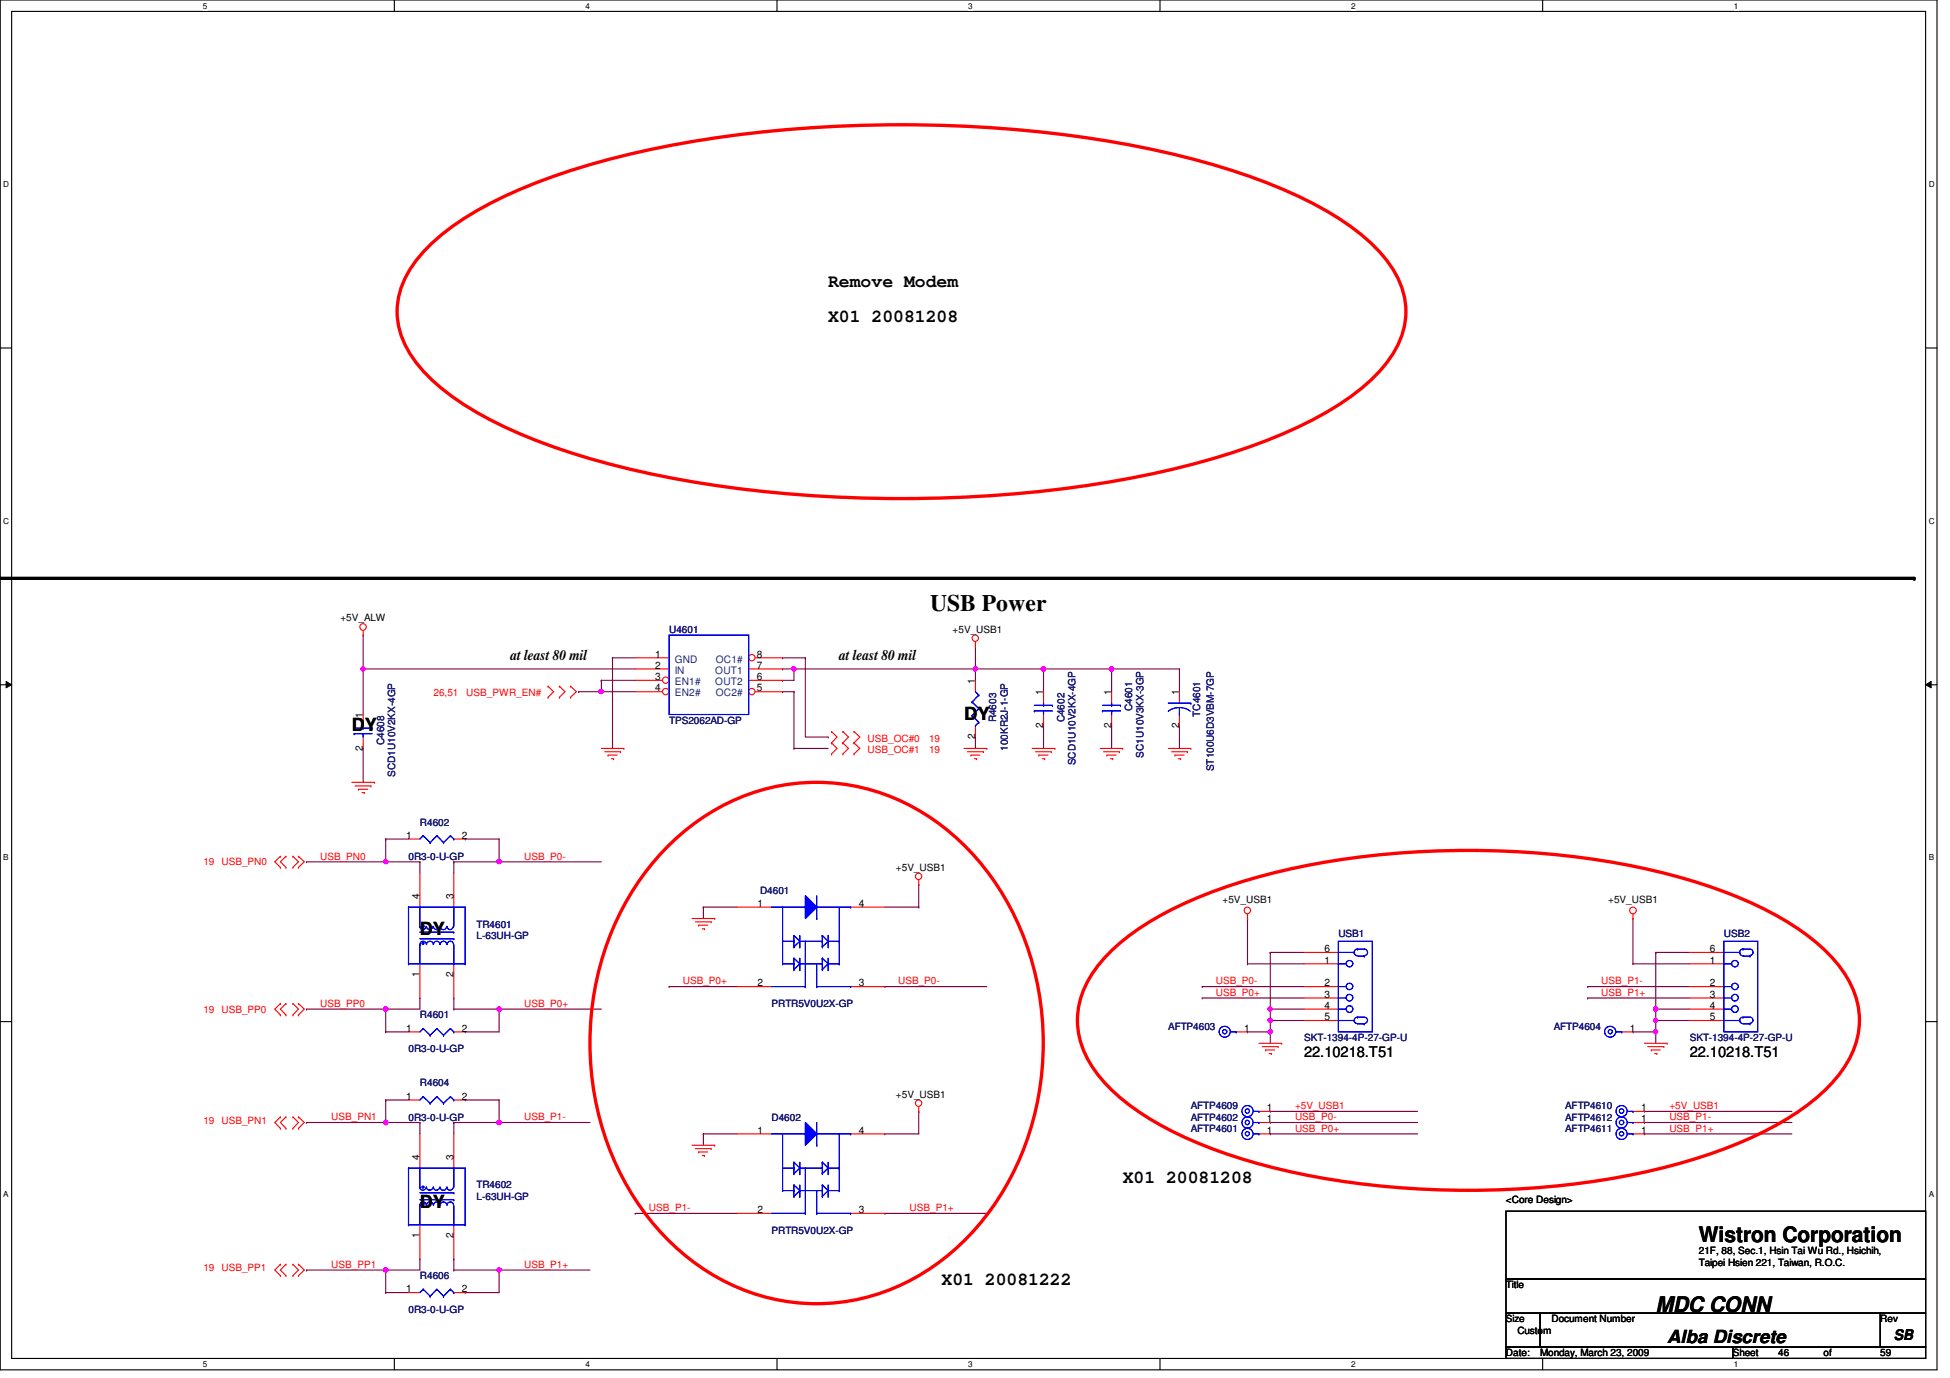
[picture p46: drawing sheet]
<svg xmlns="http://www.w3.org/2000/svg" width="297mm" height="210mm" viewBox="0 0 297 210" stroke-linecap="round" stroke-linejoin="round" font-family="sans-serif">
<defs><g id="words">
<text font-size="3.6" x="141.7" y="93.1">USB Power</text>
<g font-size="3.3">
<text x="258.8" y="189.2">Wistron Corporation</text>
<text x="252.2" y="199.9">MDC CONN</text>
</g>
<g font-size="2.8">
<text x="126.1" y="43.8">Remove Modem</text>
<text x="126.1" y="49">X01 20081208</text>
<text x="53.6" y="111.4">DY</text>
<text x="146.9" y="109.7">DY</text>
<text x="64" y="142.5">DY</text>
<text x="64" y="183.9">DY</text>
<text x="171" y="180.3">X01 20081208</text>
<text x="143.4" y="195.8">X01 20081222</text>
<text x="254" y="204.6">Alba Discrete</text>
</g>
<g font-size="2.2">
<text x="77.8" y="100.5">at least 80 mil</text>
<text x="127.8" y="100.5">at least 80 mil</text>
<text x="198.7" y="161">22.10218.T51</text>
<text x="257.4" y="161">22.10218.T51</text>
<text x="288.5" y="204.1">SB</text>
</g>
<g font-size="1.6">
<text x="99.8" y="101.9">2</text>
<text x="99.8" y="100.2">1</text>
<text x="115.3" y="101.9">7</text>
<text x="115.3" y="100.2">8</text>
<text x="99.8" y="103.6">3</text>
<text x="99.8" y="105.3">4</text>
<text x="115.3" y="105.3">5</text>
<text x="115.3" y="103.6">6</text>
<text x="148.5" y="104.1" transform="rotate(-90 148.5 104.1)">1</text>
<text x="158.9" y="105.9" transform="rotate(-90 158.9 105.9)">1</text>
<text x="169.3" y="105.9" transform="rotate(-90 169.3 105.9)">1</text>
<text x="179.6" y="105.9" transform="rotate(-90 179.6 105.9)">1</text>
<text x="55.3" y="109.3" transform="rotate(-90 55.3 109.3)">1</text>
<text x="148.5" y="112.6" transform="rotate(-90 148.5 112.6)">2</text>
<text x="158.9" y="110.9" transform="rotate(-90 158.9 110.9)">2</text>
<text x="169.3" y="110.9" transform="rotate(-90 169.3 110.9)">2</text>
<text x="179.6" y="110.9" transform="rotate(-90 179.6 110.9)">2</text>
<text x="55.3" y="114.3" transform="rotate(-90 55.3 114.3)">2</text>
<text x="61.8" y="127.8">1</text>
<text x="70.4" y="127.8">2</text>
<text x="63.9" y="136.9" transform="rotate(-90 63.9 136.9)">4</text>
<text x="69.1" y="136.9" transform="rotate(-90 69.1 136.9)">3</text>
<text x="115.4" y="138.1">1</text>
<text x="130.8" y="138.1">4</text>
<text x="63.9" y="148.9" transform="rotate(-90 63.9 148.9)">1</text>
<text x="69.1" y="148.9" transform="rotate(-90 69.1 148.9)">2</text>
<text x="201.8" y="146.8">1</text>
<text x="201.8" y="145">6</text>
<text x="260.5" y="146.8">1</text>
<text x="260.5" y="145">6</text>
<text x="115.4" y="150.2">2</text>
<text x="130.8" y="150.2">3</text>
<text x="201.8" y="155.4">5</text>
<text x="201.8" y="150.2">2</text>
<text x="201.8" y="152">3</text>
<text x="201.8" y="153.7">4</text>
<text x="260.5" y="155.4">5</text>
<text x="260.5" y="150.2">2</text>
<text x="260.5" y="152">3</text>
<text x="260.5" y="153.7">4</text>
<text x="61.8" y="157.1">1</text>
<text x="70.4" y="157.1">2</text>
<text x="189.5" y="157.1">1</text>
<text x="248.3" y="157.1">1</text>
<text x="61.8" y="167.5">1</text>
<text x="70.4" y="167.5">2</text>
<text x="115.4" y="172.7">1</text>
<text x="130.8" y="172.7">4</text>
<text x="193" y="172.7">1</text>
<text x="193" y="170.9">1</text>
<text x="193" y="169.2">1</text>
<text x="250" y="169.2">1</text>
<text x="250" y="172.7">1</text>
<text x="250" y="170.9">1</text>
<text x="63.9" y="176.7" transform="rotate(-90 63.9 176.7)">4</text>
<text x="69.1" y="176.7" transform="rotate(-90 69.1 176.7)">3</text>
<text x="115.4" y="184.8">2</text>
<text x="130.8" y="184.8">3</text>
<text x="63.9" y="188.6" transform="rotate(-90 63.9 188.6)">1</text>
<text x="69.1" y="188.6" transform="rotate(-90 69.1 188.6)">2</text>
<text x="61.8" y="196.8">1</text>
<text x="70.4" y="196.8">2</text>
</g>
<g font-size="1.6" fill="#004080">
<text x="102.8" y="100.9">GND</text>
<text x="109" y="100.9">OC1#</text>
<text x="102.8" y="104.4">EN1#</text>
<text x="102.8" y="102.6">IN</text>
<text x="102.8" y="106.1">EN2#</text>
<text x="109" y="104.4">OUT2</text>
<text x="109" y="102.6">OUT1</text>
<text x="109" y="106.1">OC2#</text>
</g>
<g font-size="1.5">
<text x="51.9" y="94.7">+5V_ALW</text>
<text x="145.1" y="96.4">+5V_USB1</text>
<text x="136.5" y="132.7">+5V_USB1</text>
<text x="186.2" y="137.5">+5V_USB1</text>
<text x="245" y="137.5">+5V_USB1</text>
<text x="136.5" y="167.2">+5V_USB1</text>
<text x="229.4" y="183.3">&lt;Core Design&gt;</text>
<text x="258.8" y="191.1">21F, 88, Sec.1, Hsin Tai Wu Rd., Hsichih,</text>
<text x="229.4" y="196.2">Title</text>
<text x="258.8" y="192.8">Taipei Hsien 221, Taiwan, R.O.C.</text>
<text x="229.4" y="201.4">Size</text>
<text x="231.1" y="203.2">Custom</text>
<text x="236.3" y="201.4">Document Number</text>
<text x="286.4" y="201.4">Rev</text>
<text x="229.4" y="206.6">Date:</text>
<text x="234.6" y="206.6">Monday, March 23, 2009</text>
<text x="263.9" y="206.6">Sheet</text>
<text x="270.9" y="206.6">46</text>
<text x="277.8" y="206.6">of</text>
<text x="286.4" y="206.6">59</text>
</g>
<g font-size="1.5" fill="#000080">
<text x="101.9" y="96.4">U4601</text>
<text x="58.5" y="113.5" transform="rotate(-90 58.5 113.5)">C4608</text>
<text x="101.9" y="110.2">TPS2062AD-GP</text>
<text x="151.8" y="110" transform="rotate(-90 151.8 110)">R4603</text>
<text x="162.1" y="110" transform="rotate(-90 162.1 110)">C4602</text>
<text x="172.5" y="108.3" transform="rotate(-90 172.5 108.3)">C4601</text>
<text x="182.8" y="109.2" transform="rotate(-90 182.8 109.2)">TC4601</text>
<text x="60.2" y="118.3" transform="rotate(-90 60.2 118.3)">SCD1U10V2KX-4GP</text>
<text x="153.5" y="114.3" transform="rotate(-90 153.5 114.3)">100KR2J-1-GP</text>
<text x="163.8" y="116.6" transform="rotate(-90 163.8 116.6)">SCD1U10V2KX-4GP</text>
<text x="174.2" y="115.4" transform="rotate(-90 174.2 115.4)">SC1U10V3KX-3GP</text>
<text x="184.9" y="117.5" transform="rotate(-90 184.9 117.5)">ST100U6D3VBM-7GP</text>
<text x="64" y="125.8">R4602</text>
<text x="62.2" y="130.9">0R3-0-U-GP</text>
<text x="115.8" y="136.1">D4601</text>
<text x="72.6" y="141.3">TR4601</text>
<text x="72.6" y="143">L-63UH-GP</text>
<text x="203.9" y="142.7">USB1</text>
<text x="262.6" y="142.7">USB2</text>
<text x="64" y="155.1">R4601</text>
<text x="117.5" y="153.4">PRTR5V0U2X-GP</text>
<text x="62.2" y="160.3">0R3-0-U-GP</text>
<text x="178" y="156.8">AFTP4603</text>
<text x="198.7" y="158.6">SKT-1394-4P-27-GP-U</text>
<text x="236.7" y="156.8">AFTP4604</text>
<text x="257.4" y="158.6">SKT-1394-4P-27-GP-U</text>
<text x="64" y="165.5">R4604</text>
<text x="62.2" y="170.7">0R3-0-U-GP</text>
<text x="117.5" y="170.7">D4602</text>
<text x="181.4" y="172.4">AFTP4601</text>
<text x="181.4" y="170.7">AFTP4602</text>
<text x="181.4" y="169">AFTP4609</text>
<text x="238.4" y="169">AFTP4610</text>
<text x="238.4" y="172.4">AFTP4611</text>
<text x="238.4" y="170.7">AFTP4612</text>
<text x="72.6" y="181">TR4602</text>
<text x="72.6" y="182.8">L-63UH-GP</text>
<text x="117.5" y="188">PRTR5V0U2X-GP</text>
<text x="64" y="194.9">R4606</text>
<text x="62.2" y="200">0R3-0-U-GP</text>
</g>
<g font-size="1.5" fill="#f00">
<text x="66" y="106.1">26,51</text>
<text x="71" y="106.1">USB_PWR_EN#</text>
<text x="132.2" y="113">USB_OC#0</text>
<text x="141.5" y="113">19</text>
<text x="132.2" y="114.7">USB_OC#1</text>
<text x="141.5" y="114.7">19</text>
<text x="31" y="131.8">19 USB_PN0</text>
<text x="48.8" y="130.9">USB_PN0</text>
<text x="79.8" y="130.9">USB_P0-</text>
<text x="104" y="149.9">USB_P0+</text>
<text x="136.8" y="149.9">USB_P0-</text>
<text x="185.2" y="149.9">USB_P0-</text>
<text x="243.9" y="149.9">USB_P1-</text>
<text x="31" y="154.3">19 USB_PP0</text>
<text x="48.8" y="153.4">USB_PP0</text>
<text x="79.8" y="153.4">USB_P0+</text>
<text x="185.2" y="151.7">USB_P0+</text>
<text x="243.9" y="151.7">USB_P1+</text>
<text x="31" y="171.2">19 USB_PN1</text>
<text x="50.5" y="170.6">USB_PN1</text>
<text x="79.8" y="170.6">USB_P1-</text>
<text x="197.3" y="169">+5V_USB1</text>
<text x="197.3" y="170.6">USB_P0-</text>
<text x="197.3" y="172.4">USB_P0+</text>
<text x="254.3" y="170.6">USB_P1-</text>
<text x="254.3" y="172.4">USB_P1+</text>
<text x="254.3" y="169">+5V_USB1</text>
<text x="98.8" y="184.5">USB_P1-</text>
<text x="138.6" y="184.5">USB_P1+</text>
<text x="31" y="193.6">19 USB_PP1</text>
<text x="50.5" y="193.1">USB_PP1</text>
<text x="79.8" y="193.1">USB_P1+</text>
</g>
<g font-size="1.3">
<text x="30.9" y="1.4">5</text>
<text x="89.2" y="1.4">4</text>
<text x="147.5" y="1.4">3</text>
<text x="205.8" y="1.4">2</text>
<text x="264.1" y="1.4">1</text>
<text x=".5" y="28.5">D</text>
<text x="293.8" y="28.5">D</text>
<text x=".5" y="79.8">C</text>
<text x="293.8" y="79.8">C</text>
<text x=".5" y="131.1">B</text>
<text x="293.8" y="131.1">B</text>
<text x=".5" y="182.4">A</text>
<text x="293.8" y="182.4">A</text>
<text x="30.9" y="208.3">5</text>
<text x="89.2" y="208.3">4</text>
<text x="147.5" y="208.3">3</text>
<text x="205.8" y="208.3">2</text>
<text x="264.1" y="208.3">1</text>
</g>
</g></defs>
<path d="M0 0h295.1v208.7h-295.1zM1.8 1.7h291.5v205.2h-291.5z" fill="none" stroke="#000" stroke-width=".17"/>
<g fill="#fff">
<path d="M30.9 .2h.7v1.4h-.7z"/>
<path d="M30.9 207.1h.7v1.4h-.7z"/>
</g>
<path d="M60.1 0v1.7M60.1 206.9v1.8" fill="none" stroke="#000" stroke-width=".17"/>
<g fill="#fff">
<path d="M89.2 .2h.7v1.4h-.7z"/>
<path d="M89.2 207.1h.7v1.4h-.7z"/>
</g>
<path d="M118.4 0v1.7M118.4 206.9v1.8" fill="none" stroke="#000" stroke-width=".17"/>
<g fill="#fff">
<path d="M147.5 .2h.7v1.4h-.7z"/>
<path d="M147.5 207.1h.7v1.4h-.7z"/>
</g>
<path d="M176.7 0v1.7M176.7 206.9v1.8" fill="none" stroke="#000" stroke-width=".17"/>
<g fill="#fff">
<path d="M205.8 .2h.7v1.4h-.7z"/>
<path d="M205.8 207.1h.7v1.4h-.7z"/>
</g>
<path d="M235 0v1.7M235 206.9v1.8" fill="none" stroke="#000" stroke-width=".17"/>
<g fill="#fff">
<path d="M264.1 .2h.7v1.4h-.7z"/>
<path d="M264.1 207.1h.7v1.4h-.7z"/>
<path d="M.5 27.3h.9v1.4h-.9z"/>
<path d="M293.8 27.3h.9v1.4h-.9z"/>
<path d="M.5 78.6h.9v1.4h-.9z"/>
<path d="M293.8 78.6h.9v1.4h-.9z"/>
</g>
<path d="M0 53h1.8M293.3 53h1.8" fill="none" stroke="#000" stroke-width=".17"/>
<g fill="#fff">
<path d="M.5 129.9h.8v1.4h-.8z"/>
<path d="M293.8 129.9h.8v1.4h-.8z"/>
</g>
<path d="M0 104.3h1.8M293.3 104.3h1.8" fill="none" stroke="#000" stroke-width=".17"/>
<path d="M.9 103.8l.9 .5-.9 .5zM293.3 104.3l.9-.5v1z" fill="#000"/>
<path d="M.9 103.8l.9 .5-.9 .5zM293.3 104.3l.9-.5v1z" fill="none" stroke="#000" stroke-width=".15"/>
<g fill="#fff">
<path d="M.5 181.2h.8v1.4h-.8z"/>
<path d="M293.8 181.2h.8v1.4h-.8z"/>
</g>
<path d="M0 155.6h1.8M293.3 155.6h1.8" fill="none" stroke="#000" stroke-width=".17"/>
<g fill="none" stroke="#800040" stroke-width=".17">
<path d="M120.9 105.4h.1M120.9 114h.1M120.9 105.4v8.6M120.9 114h5.2M70.9 127.8h.1M70.9 127.8h5.1M76 127.8h.1M76 131.3h.1M76 127.8v3.5M76 131.3h15.6M46.7 153.7h.1M46.7 153.7h12.1"/>
<path d="M58.8 157.2h.1M58.8 153.7h.1M58.8 157.2h3.4M58.8 153.7v3.5"/>
</g>
<circle cx="76" cy="131.2" r=".33" fill="#f0f"/>
<circle cx="76" cy="131.2" r=".33" fill="none" stroke="#f0f" stroke-width=".17"/>
<path d="M58.8 153.7h.1M58.8 153.7h5.2" fill="none" stroke="#800040" stroke-width=".17"/>
<circle cx="58.8" cy="153.7" r=".34" fill="#f0f"/>
<circle cx="58.8" cy="153.7" r=".34" fill="none" stroke="#f0f" stroke-width=".17"/>
<path d="M58.8 131.3h.1M58.8 131.3h5.2" fill="none" stroke="#800040" stroke-width=".17"/>
<circle cx="58.8" cy="131.2" r=".33" fill="#f0f"/>
<circle cx="58.8" cy="131.2" r=".33" fill="none" stroke="#f0f" stroke-width=".17"/>
<g fill="none" stroke="#800040" stroke-width=".17">
<path d="M93.3 100.2h.1M93.3 100.2v13.8M119.2 103.6h.1M120.9 101.9h.1M120.9 101.9v1.7h-1.7M46.7 131.3h.1M58.8 127.8h.1M58.8 127.8h3.4M58.8 127.8v3.5h-12.1M69.1 153.7h.1M69.1 153.7h22.5M70.9 157.2h.1"/>
<path d="M76 153.7h.1M76 153.7v3.5h-5.1"/>
</g>
<circle cx="76" cy="153.7" r=".34" fill="#f0f"/>
<circle cx="76" cy="153.7" r=".34" fill="none" stroke="#f0f" stroke-width=".17"/>
<path d="M55.3 96.7h.1M55.3 96.7v5.2M148.6 98.5h.1M148.6 98.5v3.4M55.3 101.9h.1M55.3 101.9h41.5M91.6 105.4h.1M91.6 105.4h5.2M119.2 100.2h.1M119.2 100.2h3.5" fill="none" stroke="#800040" stroke-width=".17"/>
<circle cx="55.3" cy="101.9" r=".33" fill="#f0f"/>
<circle cx="55.3" cy="101.9" r=".33" fill="none" stroke="#f0f" stroke-width=".17"/>
<path d="M148.6 112.3h.1M148.6 112.3v1.7M159 101.9h.1M159 101.9v3.5M69.1 131.3h.1M69.1 131.3h6.9" fill="none" stroke="#800040" stroke-width=".17"/>
<circle cx="158.9" cy="101.9" r=".33" fill="#f0f"/>
<circle cx="158.9" cy="101.9" r=".33" fill="none" stroke="#f0f" stroke-width=".17"/>
<path d="M159 110.5h.1M159 110.5v3.5M169.3 110.5h.1M169.3 101.9h.1M169.3 110.5v3.5M169.3 101.9h10.4M179.7 101.9h.1M179.7 101.9v3.5" fill="none" stroke="#800040" stroke-width=".17"/>
<circle cx="169.3" cy="101.9" r=".34" fill="#f0f"/>
<circle cx="169.3" cy="101.9" r=".34" fill="none" stroke="#f0f" stroke-width=".17"/>
<path d="M148.6 101.9h.1M148.6 101.9h10.4M148.6 101.9v1.7M169.3 101.9h.1M169.3 101.9v3.5M179.7 110.5h.1M179.7 110.5v3.5" fill="none" stroke="#800040" stroke-width=".17"/>
<circle cx="148.5" cy="101.9" r=".33" fill="#f0f"/>
<circle cx="148.5" cy="101.9" r=".33" fill="none" stroke="#f0f" stroke-width=".17"/>
<path d="M159 101.9h.1M159 101.9h10.3" fill="none" stroke="#800040" stroke-width=".17"/>
<circle cx="158.9" cy="101.9" r=".33" fill="#f0f"/>
<circle cx="158.9" cy="101.9" r=".33" fill="none" stroke="#f0f" stroke-width=".17"/>
<path d="M91.6 103.6h.1M91.6 103.6h5.2M91.6 103.6v1.8M122.7 100.2h.1M122.7 100.2v12.1" fill="none" stroke="#800040" stroke-width=".17"/>
<circle cx="91.6" cy="105.3" r=".33" fill="#f0f"/>
<circle cx="91.6" cy="105.3" r=".33" fill="none" stroke="#f0f" stroke-width=".17"/>
<path d="M88.1 105.4h.1M88.1 105.4h3.5M119.2 105.4h.1M119.2 101.9h.1M119.2 105.4h1.7M119.2 101.9h29.4M120.9 101.9h.1" fill="none" stroke="#800040" stroke-width=".17"/>
<circle cx="120.9" cy="101.9" r=".33" fill="#f0f"/>
<circle cx="120.9" cy="101.9" r=".33" fill="none" stroke="#f0f" stroke-width=".17"/>
<g fill="none" stroke="#800040" stroke-width=".17">
<path d="M55.3 101.9h.1M55.3 114h.1M55.3 101.9v6.9M55.3 114v5.2M93.3 100.2h.1M93.3 100.2h3.5M70.9 167.6h.1M70.9 167.6h5.1M76 171h.1M76 171h13.9M193.5 169.3h.1M193.5 171h.1"/>
<path d="M193.5 172.7h.1M193.5 169.3h22.4M193.5 171h22.4M193.5 172.7h22.4M46.7 193.5h.1M46.7 193.5h17.3M58.8 196.9h.1M58.8 193.5h.1M58.8 196.9h3.4M58.8 193.5v3.4"/>
</g>
<circle cx="58.8" cy="193.4" r=".33" fill="#f0f"/>
<circle cx="58.8" cy="193.4" r=".33" fill="none" stroke="#f0f" stroke-width=".17"/>
<path d="M58.8 171h.1M58.8 171h5.2" fill="none" stroke="#800040" stroke-width=".17"/>
<circle cx="58.8" cy="171" r=".34" fill="#f0f"/>
<circle cx="58.8" cy="171" r=".34" fill="none" stroke="#f0f" stroke-width=".17"/>
<path d="M46.7 171h.1M58.8 167.6h.1M58.8 167.6h3.4M58.8 167.6v3.4h-12.1M69.1 193.5h.1M69.1 193.5h20.8M70.9 196.9h.1M76 193.5h.1M76 193.5v3.4h-5.1" fill="none" stroke="#800040" stroke-width=".17"/>
<circle cx="76" cy="193.4" r=".33" fill="#f0f"/>
<circle cx="76" cy="193.4" r=".33" fill="none" stroke="#f0f" stroke-width=".17"/>
<path d="M69.1 171h.1M69.1 171h6.9" fill="none" stroke="#800040" stroke-width=".17"/>
<circle cx="76" cy="171" r=".34" fill="#f0f"/>
<circle cx="76" cy="171" r=".34" fill="none" stroke="#f0f" stroke-width=".17"/>
<g fill="none" stroke="#800040" stroke-width=".17">
<path d="M122.7 112.3h3.4M126.1 112.3h.1M190 139.9h.1M190 139.9v6.9M183.1 150.3h.1M183.1 152h.1M183.1 150.3h15.6M183.1 152h15.6M190 146.8h.1M190 146.8h8.7M193.5 145.1h.1M193.5 155.4h.1"/>
<path d="M193.5 153.7h.1M193.5 145.1h5.2M193.5 145.1v8.6M193.5 155.4h5.2M193.5 153.7h5.2M252.2 153.7h.1M252.2 153.7h5.2M252.2 153.7v1.7M76 167.6h.1M76 167.6v3.4M250.5 171h.1M250.5 172.7h.1"/>
<path d="M250.5 171h22.5M250.5 172.7h22.5"/>
</g>
<circle cx="252.2" cy="153.7" r=".33" fill="#f0f"/>
<circle cx="252.2" cy="153.7" r=".33" fill="none" stroke="#f0f" stroke-width=".17"/>
<path d="M252.2 145.1h.1M252.2 155.4h.1M252.2 157.2h.1M252.2 145.1h5.2M252.2 145.1v8.6M252.2 157.2v1.7M252.2 155.4h5.2" fill="none" stroke="#800040" stroke-width=".17"/>
<circle cx="252.2" cy="157.2" r=".32" fill="#f0f"/>
<circle cx="252.2" cy="157.2" r=".32" fill="none" stroke="#f0f" stroke-width=".17"/>
<path d="M248.7 139.9h.1M248.7 139.9v6.9M190 157.2h.1M190 157.2h3.5M193.5 157.2h.1M193.5 157.2v1.7M241.8 150.3h.1M241.8 152h.1M241.8 150.3h15.6M241.8 152h15.6M248.7 146.8h.1M248.7 146.8h8.7" fill="none" stroke="#800040" stroke-width=".17"/>
<circle cx="193.5" cy="157.2" r=".32" fill="#f0f"/>
<circle cx="193.5" cy="157.2" r=".32" fill="none" stroke="#f0f" stroke-width=".17"/>
<path d="M193.5 155.4h.1M193.5 155.4v1.8M248.7 157.2h.1M248.7 157.2h3.5" fill="none" stroke="#800040" stroke-width=".17"/>
<circle cx="193.5" cy="155.4" r=".32" fill="#f0f"/>
<circle cx="193.5" cy="155.4" r=".32" fill="none" stroke="#f0f" stroke-width=".17"/>
<path d="M193.5 153.7h.1M193.5 153.7v1.7" fill="none" stroke="#800040" stroke-width=".17"/>
<circle cx="193.5" cy="153.7" r=".33" fill="#f0f"/>
<circle cx="193.5" cy="153.7" r=".33" fill="none" stroke="#f0f" stroke-width=".17"/>
<path d="M252.2 155.4h.1M252.2 155.4v1.8" fill="none" stroke="#800040" stroke-width=".17"/>
<circle cx="252.2" cy="155.4" r=".32" fill="#f0f"/>
<circle cx="252.2" cy="155.4" r=".32" fill="none" stroke="#f0f" stroke-width=".17"/>
<g fill="none" stroke="#800040" stroke-width=".17">
<path d="M64 131.3h.1M64 131.3v1.7M69.1 131.3h.1M69.1 131.3v1.7M107.1 138.2h.1M107.1 138.2v1.7M107.1 138.2h5.2M134.8 138.2h5.2M140 134.7h.1M140 138.2h.1M140 134.7v3.5M64 152h.1"/>
<path d="M64 152v1.7M69.1 152h.1M69.1 152v1.7M101.9 150.3h.1M101.9 150.3h10.4M134.8 150.3h.1M134.8 150.3h15.5M64 171h.1M64 171v1.7M69.1 171h.1M69.1 171v1.7M107.1 172.7h.1"/>
<path d="M107.1 172.7v1.8M107.1 172.7h5.2M134.8 172.7h.1M140 169.3h.1M140 169.3v3.4h-5.2M250.5 169.3h.1M250.5 169.3h22.5M64 191.7h.1M64 191.7v1.8M69.1 191.7h.1M69.1 191.7v1.8M96.8 184.8h.1"/>
<path d="M96.8 184.8h15.5M134.8 184.8h.1M134.8 184.8h15.5"/>
</g>
<g fill="none" stroke="#f00" stroke-width=".17">
<path d="M55.3 96.7h.1M55.3 96.1v.6M148.6 98.5h.1M148.6 97.7v.8M53.6 119.2h3.5M54.1 119.7h2.4M55.3 108.8v1.7M55.3 112.3v1.7M56.5 119.7h.1M57.1 119.2h.1M83.5 106.2h.1M83.5 104.5h.1"/>
<path d="M83.5 104.5l.8 .9-.8 .8M85.2 104.5h.1M85.2 106.2h.1M85.2 104.5l.9 .9-.9 .8M86.9 106.2h.1M86.9 104.5h.1M86.9 104.5l.9 .9-.9 .8M91.6 114h3.4M92.1 114.5h2.4M92.6 115h.1M92.6 115h1.4M93.1 115.6h.4"/>
<path d="M93.5 115.6h.1M94.5 114.5h.1M95 114h.1M126.7 113.2h.1M126.7 111.4h.1M126.7 114.9h.1M126.7 111.4l.8 .9-.8 .9M126.7 113.2l.8 .8-.8 .9M128.4 111.4h.1M128.4 113.2h.1M128.4 114.9h.1M128.4 111.4l.8 .9-.8 .9"/>
<path d="M128.4 113.2l.8 .8-.8 .9M130.1 113.2h.1M130.1 111.4h.1M130.1 114.9h.1M130.1 111.4l.9 .9-.9 .9M130.1 113.2l.9 .8-.9 .9M146.9 114h3.4M147.4 114.5h2.4M147.9 115h.1M147.9 115h1.4M148.4 115.6h.4M148.6 103.6v1.8"/>
<path d="M148.6 110.5v1.8M148.8 115.6h.1M149.8 114.5h.1M150.3 114h.1M157.2 114h3.5M157.7 114.5h2.4M158.2 115h.1M158.2 115h1.4M158.8 115.6h.3M159 105.4v1.7M159 108.8v1.7M159.1 115.6h.1"/>
<path d="M160.1 114.5h.1M160.7 114h.1M167.6 114h3.4M168.1 114.5h2.4M168.6 115h.1M168.6 115h1.4M169.2 115.6h.3M169.3 105.4v1.7M169.3 108.8v1.7M169.5 115.6h.1M170.5 114.5h.1M171 114h.1"/>
<path d="M178 114h3.4M178.5 114.5h2.4M179 115h.1M179 115h1.4M179.5 115.6h.3M179.7 105.4v1.7M179.7 108.8v1.7M179.8 115.6h.1M180.9 114.5h.1M181.4 114h.1M42.7 132.1h.1M42.7 130.4h.1"/>
<path d="M42.7 130.4l-.8 .9 .8 .8M43.6 132.1h.1M43.6 130.4h.1M43.6 130.4l-.9 .9 .9 .8M44.6 130.4h.1M44.6 132.1h.1M44.6 130.4l.9 .9-.9 .8M45.5 132.1h.1M45.5 130.4h.1M45.5 130.4l.9 .9-.9 .8M54.6 120.2h.1M54.6 120.2h1.4"/>
<path d="M55.2 120.7h.3M55.5 120.7h.1M62.2 127.8h1.8M64 133v5.2M69.1 133v5.2M69.1 127.8h1.8M105.4 139.9h3.5M108.9 139.9h.1M140 134.7h.1M140 134v.7M190 139.9h.1M190 139.2v.7"/>
<path d="M248.7 139.9h.1M248.7 139.2v.7M42.7 154.6h.1M42.7 152.9h.1M42.7 152.9l-.8 .8 .8 .9M43.6 154.6h.1M43.6 152.9h.1M43.6 152.9l-.9 .8 .9 .9M44.6 152.9h.1M44.6 154.6h.1M44.6 152.9l.9 .8-.9 .9M45.5 154.6h.1"/>
<path d="M45.5 152.9h.1M45.5 152.9l.9 .8-.9 .9M62.2 157.2h1.8M64 146.8v5.2M69.1 157.2h1.8M69.1 146.8v5.2M105.9 140.4h2.4M106.4 140.9h.1M106.4 140.9h1.4M107 141.5h.3M107.3 141.5h.1M108.3 140.4h.1"/>
<path d="M191.8 158.9h3.4M192.3 159.4h2.4M192.8 159.9h.1M192.8 159.9h1.4M194.7 159.4h.1M195.2 158.9h.1M198.7 155.4h5.2M198.7 146.8h5.2M198.7 150.3h5.2M198.7 152h5.2M198.7 153.7h5.2M198.7 145.1h5.2"/>
<path d="M247.1 157.2h1.6M250.5 158.9h3.5M251 159.4h2.4M251.5 159.9h.1M251.5 159.9h1.4M253.4 159.4h.1M254 158.9h.1M257.4 155.4h5.2M257.4 146.8h5.2M257.4 150.3h5.2M257.4 152h5.2M257.4 153.7h5.2"/>
<path d="M257.4 145.1h5.2M42.7 170.1h.1M42.7 171.9h.1M42.7 170.1l-.8 .9 .8 .9M43.6 170.1h.1M43.6 171.9h.1M43.6 170.1l-.9 .9 .9 .9M44.6 171.9h.1M44.6 170.1h.1M44.6 170.1l.9 .9-.9 .9M45.5 170.1h.1M45.5 171.9h.1"/>
<path d="M45.5 170.1l.9 .9-.9 .9M62.2 167.6h1.8M64 172.7v5.2M69.1 167.6h1.8M69.1 172.7v5.2M105.4 174.5h3.5M105.9 175h2.4M106.4 175.5h.1M106.4 175.5h1.4M107 176h.3M107.3 176h.1M108.3 175h.1"/>
<path d="M108.9 174.5h.1M112.3 172.7h5.2M129.6 172.7h5.2M140 169.3h.1M140 168.6v.7M191.8 172.7h1.7M191.8 171h1.7M193.3 160.5h.4M193.7 160.5h.1M248.7 169.3h1.8M252 160.5h.4M252.4 160.5h.1"/>
<path d="M42.7 192.6h.1M42.7 194.3h.1M42.7 192.6l-.8 .9 .8 .8M43.6 192.6h.1M43.6 194.3h.1M43.6 192.6l-.9 .9 .9 .8M44.6 194.3h.1M44.6 192.6h.1M44.6 192.6l.9 .9-.9 .8M45.5 192.6h.1M45.5 194.3h.1M45.5 192.6l.9 .9-.9 .8"/>
<path d="M62.2 196.9h1.8M64 186.6v5.1M69.1 196.9h1.8M69.1 186.6v5.1M112.3 184.8h5.2M129.6 184.8h5.2"/>
<circle cx="55.3" cy="95.5" r=".5"/>
<circle cx="148.6" cy="97.2" r=".49"/>
<circle cx="139.9" cy="133.5" r=".49"/>
<circle cx="190" cy="138.7" r=".5"/>
<circle cx="248.7" cy="138.7" r=".51"/>
<circle cx="139.9" cy="168" r=".49"/>
</g>
<path d="M229.4 184.5h63.9v10.3h-63.9zM229.4 194.8h63.9v5.2h-63.9zM229.4 200h5.2v5.2h-5.2zM229.4 205.2h34.5v1.7h-34.5zM234.6 200h51.8v5.2h-51.8zM263.9 205.2h29.4v1.7h-29.4zM286.4 200h6.9v5.2h-6.9z" fill="none" stroke="#000" stroke-width=".17"/>
<path d="M0 88.1h291.6" fill="none" stroke="#000" stroke-width=".51"/>
<circle cx="291.6" cy="88.1" r=".25" fill="#000"/>
<path d="M64.7 38.1a43.8 43.8 0 0 1 14.9-9.4 127.5 127.5 0 0 1 32.5-8.1 197.6 197.6 0 0 1 64 2.3 96.9 96.9 0 0 1 24.9 8.7 33.1 33.1 0 0 1 10.4 8.3 11.8 11.8 0 0 1 0 15.1 30.7 30.7 0 0 1-10.4 8.4 92.5 92.5 0 0 1-24.9 8.6 195 195 0 0 1-77.6 0 96.7 96.7 0 0 1-24.9-8.6 33.1 33.1 0 0 1-10.4-8.4 11.8 11.8 0 0 1 0-15.1zM101.6 129.1a31.3 31.3 0 0 1 31.9-8.5 35.8 35.8 0 0 1 20.7 18.2 44.6 44.6 0 0 1-2.5 44.3 33.9 33.9 0 0 1-22.6 15.1 31.4 31.4 0 0 1-27.5-9.5 42.9 42.9 0 0 1-11.4-35.2 41.8 41.8 0 0 1 11.4-24.4zM168.8 145.3a40 40 0 0 1 12.8-8.2 102.6 102.6 0 0 1 34-7.3 125.8 125.8 0 0 1 41.4 4.2 59.7 59.7 0 0 1 18.1 8.3 19.8 19.8 0 0 1 7.6 9.6 12.5 12.5 0 0 1-2.7 12 33.9 33.9 0 0 1-11.6 8.6 87.2 87.2 0 0 1-25.2 7.4 131 131 0 0 1-49.6-2.1 62.1 62.1 0 0 1-21.4-9.3 19.8 19.8 0 0 1-7.5-9.6 12.5 12.5 0 0 1 2.7-12z" fill="none" stroke="#f00" stroke-width=".51"/>
<g fill="none" stroke="#00f" stroke-width=".17">
<path d="M53.9 111.8h.1M53.9 110.9h2.8M53.9 111.8h2.8M55.3 110.9h.1M55.3 111.8h.1M55.3 110.5v.4M55.3 111.8v.5M56.7 110.9h.1M148.1 106.9h.1M148.1 109h.1M148.1 106.9l1 1M148.1 109l1 1"/>
<path d="M148.6 110.5h.1M148.6 105.4l.5 .5M149.1 105.9h.1M149.1 107.9h.1M149.1 110h.1M149.1 105.9l-1 1M149.1 107.9l-1 1.1M149.1 110l-.5 .5M157.6 108.3h.1M157.6 107.4h2.7M157.6 108.3h2.7M159 107.4h.1"/>
<path d="M159 108.3h.1M159 107.1v.3M159 108.3v.5M160.3 107.4h.1M167.9 108.3h.1M167.9 107.4h2.8M167.9 108.3h2.8M169.3 107.4h.1M169.3 108.3h.1M169.3 107.1v.3M169.3 108.3v.5M170.7 107.4h.1"/>
<path d="M178 107.1h3.4M179.7 108.8h.1M179.7 107.8l1 .2 .6 .3M179.7 107.8l-1.1 .2-.6 .3M179.7 107.8v1M181.4 107.1h.1M62.2 138.2h.1M62.2 138.2h8.7M62.2 138.2v8.6M64 138.2v2.9M64.5 127.3h.1M64.5 127.3l-.5 .5"/>
<path d="M64.5 127.3l1 1.1M65.5 128.4h.1M66.5 127.3h.1M66.5 127.3l-1 1.1M66.5 127.3l1.1 1.1M67.6 128.4h.1M68.6 127.3h.1M68.6 127.3l-1 1.1M68.6 127.3l.5 .5M69.1 138.2h.1M69.1 127.8h.1M69.1 138.2v2.9"/>
<path d="M70.9 138.2h.1M70.9 138.2v8.6M62.2 146.8h.1M62.2 146.8h8.7M64 143.9h.1M64 141.1h.1M64 143.9v2.9M64 142h5.1M64 143h5.1M64.3 141h.2v.2h-.2zM64.3 143.6h.2v.2h-.2zM64.5 156.7h.1"/>
<path d="M64.5 156.7l-.5 .5M64.5 156.7l1 1M64.9 141.1a.47 .47 0 0 1-.5 .5 .47 .47 0 0 1-.4-.5M64.9 143.8a.49 .49 0 0 0-.5-.4 .49 .49 0 0 0-.4 .5M65.5 157.7h.1M66 141.1a.49 .49 0 0 1-.5 .5 .49 .49 0 0 1-.5-.5M66 143.8a.51 .51 0 0 0-.5-.4 .51 .51 0 0 0-.5 .5M66.5 156.7h.1M66.5 156.7l-1 1M66.5 156.7l1.1 1M67 141.1a.47 .47 0 0 1-.5 .5 .47 .47 0 0 1-.5-.5M67 143.8a.49 .49 0 0 0-.5-.4 .49 .49 0 0 0-.5 .5"/>
<path d="M67.6 157.7h.1M68 141.1a.49 .49 0 0 1-.4 .5 .49 .49 0 0 1-.5-.5M68.1 143.8a.51 .51 0 0 0-.6-.4 .51 .51 0 0 0-.4 .5M68.6 156.7h.1M68.6 156.7l-1 1M68.6 156.7l.5 .5M69 141.1a.47 .47 0 0 1-.4 .5 .47 .47 0 0 1-.5-.5M69.1 143.8a.49 .49 0 0 0-.5-.4 .49 .49 0 0 0-.5 .5M69.1 157.2h.1M69.1 146.8h.1M69.1 142h.1M69.1 143h.1"/>
<path d="M69.1 143.9v2.9M70.9 146.8h.1M203.9 143.4h5.1v13.8h-5.1zM203.9 146.8h.1M203.9 153.7h.1M203.9 152h.1M203.9 150.3h.1M203.9 146.8h1.2M203.9 153.7h1.2M203.9 152h1.2M203.9 150.3h1.2M203.9 145.1h2.4"/>
<path d="M203.9 155.4h2.4M206.3 145.1l.2 .4 .3 .1M206.3 155.4l.2 .4 .3 .1M206.3 145.1h.1M206.3 155.4h.1M206.8 144.6h.1M206.8 144.6a.47 .47 0 0 0-.5 .5M206.8 144.6h1a.51 .51 0 0 1 .5 .5 .51 .51 0 0 1-.5 .5M206.8 154.9h.1M206.8 154.9a.47 .47 0 0 0-.5 .5M206.8 154.9h1a.49 .49 0 0 1 .5 .5 .49 .49 0 0 1-.5 .5M206.8 145.6h1"/>
<path d="M206.8 156h1M207.8 145.6h.1M207.8 156h.1M246.2 157.2h.9M247.1 157.2h.1M262.6 143.4h5.2v13.8h-5.2zM262.6 146.8h.1M262.6 153.7h.1M262.6 152h.1M262.6 150.3h.1M262.6 146.8h1.2M262.6 153.7h1.2"/>
<path d="M262.6 152h1.2M262.6 150.3h1.2M262.6 145.1h2.4M262.6 155.4h2.4M265 145.1l.2 .4 .3 .1M265 155.4l.2 .4 .3 .1M265 145.1h.1M265 155.4h.1M265.5 144.6h.1M265.5 144.6a.47 .47 0 0 0-.5 .5M265.5 144.6h1.1a.49 .49 0 0 1 .4 .5 .49 .49 0 0 1-.5 .4M265.5 154.9h.1"/>
<path d="M265.5 154.9a.47 .47 0 0 0-.5 .5M265.5 154.9h1.1a.47 .47 0 0 1 .4 .5 .47 .47 0 0 1-.5 .5M265.5 145.6h1.1M265.5 156h1.1M266.6 145.6h.1M266.6 156h.1M62.2 177.9h.1M62.2 177.9v8.7M62.2 177.9h8.7M64 177.9v2.9M64.5 167h.1M64.5 167l-.5 .6"/>
<path d="M64.5 167l1 1.1M65.5 168.1h.1M66.5 167h.1M66.5 167l-1 1.1M66.5 167l1.1 1.1M67.6 168.1h.1M68.6 167h.1M68.6 167l-1 1.1M68.6 167l.5 .6M69.1 167.6h.1M69.1 177.9h.1M69.1 177.9v2.9"/>
<path d="M70.9 177.9h.1M70.9 177.9v8.7M190.9 172.7h.9M190.9 171h.9M191.8 172.7h.1M191.8 171h.1M247.9 169.3h.8M248.7 169.3h.1M62.2 186.6h.1M62.2 186.6h8.7M64 183.6h.1M64 180.8h.1"/>
<path d="M64 183.6v3M64 181.7h5.1M64 182.8h5.1M64.3 180.7h.2v.2h-.2zM64.3 183.3h.2v.2h-.2zM64.5 196.4h.1M64.5 196.4l-.5 .5M64.5 196.4l1 1M64.9 180.8a.49 .49 0 0 1-.4 .5 .49 .49 0 0 1-.5-.5M64.9 183.6a.49 .49 0 0 0-.5-.5 .49 .49 0 0 0-.4 .5M65.5 197.4h.1M66 180.8a.51 .51 0 0 1-.5 .5 .51 .51 0 0 1-.5-.5"/>
<path d="M66 183.6a.51 .51 0 0 0-.5-.5 .51 .51 0 0 0-.5 .5M66.5 196.4h.1M66.5 196.4l-1 1M66.5 196.4l1.1 1M67 180.8a.49 .49 0 0 1-.5 .5 .49 .49 0 0 1-.5-.5M67 183.6a.49 .49 0 0 0-.5-.5 .49 .49 0 0 0-.5 .5M67.6 197.4h.1M68.1 180.8a.51 .51 0 0 1-.5 .5 .51 .51 0 0 1-.5-.5M68.1 183.6a.51 .51 0 0 0-.6-.5 .51 .51 0 0 0-.4 .5M68.6 196.4h.1M68.6 196.4l-1 1M68.6 196.4l.5 .5"/>
<path d="M69.1 180.8a.49 .49 0 0 1-.5 .5 .49 .49 0 0 1-.5-.5M69.1 183.6a.49 .49 0 0 0-.5-.5 .49 .49 0 0 0-.5 .5M69.1 196.9h.1M69.1 186.6h.1M69.1 181.7h.1M69.1 182.8h.1M69.1 183.6v3M70.9 186.6h.1"/>
<circle cx="205.6" cy="153.7" r=".51"/>
<circle cx="205.6" cy="152" r=".51"/>
<circle cx="205.6" cy="150.3" r=".5"/>
<circle cx="205.6" cy="146.8" r=".5"/>
<circle cx="245.3" cy="157.2" r=".84"/>
<circle cx="245.3" cy="157.2" r=".32"/>
<circle cx="264.3" cy="153.7" r=".51"/>
<circle cx="264.3" cy="152" r=".51"/>
<circle cx="264.3" cy="150.3" r=".5"/>
<circle cx="264.3" cy="146.8" r=".5"/>
<circle cx="190" cy="171" r=".33"/>
<circle cx="190" cy="172.7" r=".32"/>
<circle cx="190" cy="172.7" r=".85"/>
<circle cx="190" cy="171" r=".85"/>
<circle cx="247" cy="169.2" r=".85"/>
<circle cx="247" cy="169.2" r=".34"/>
</g>
<path d="M122.7 171l1.7 1.7-1.7 1.8z" fill="#00f"/>
<g fill="none" stroke="#00f" stroke-width=".17">
<path d="M117.5 172.7h5.2M119.2 177.9h1.7M119.2 172.7v8.7M120.9 177h.1M120.9 178.8h.1M120.9 177.9h.1M120.9 177v1.8M120.9 177l.9 .9M121.8 178.8h.1M121.8 177.9h.1M121.8 177v1.8M121.8 177.9l-.9 .9"/>
<path d="M121.8 177.9h3.5M122.7 171l1.7 1.7-1.7 1.8zM122.7 172.7h.1M122.7 177.9v6.9M124.4 174.5h.1M124.4 171v3.5M124.4 172.7h5.2M125.3 178.8h.1M125.3 177h.1M125.3 177.9h.1M125.3 177v1.8M125.3 177l.8 .9"/>
<path d="M126.1 177.9h.1M126.1 178.8h.1M126.1 177v1.8M126.1 177.9l-.8 .9M126.1 177.9h1.7M127.8 177.9h.1M127.8 172.7v8.7M129.6 172.7h.1M117.5 184.8h5.2M119.2 181.4h.1M119.2 181.4h1.7M120.9 181.4h.1"/>
<path d="M120.9 182.2h.1M120.9 180.5h.1M120.9 180.5v1.7M120.9 180.5l.9 .9M121.8 181.4h.1M121.8 182.2h.1M121.8 181.4h3.5M121.8 181.4l-.9 .8M121.8 180.5v1.7M122.7 184.8h.1M124.4 184.8h.1M124.4 181.4v3.4"/>
<path d="M124.4 184.8h5.2M125.3 181.4h.1M125.3 180.5h.1M125.3 182.2h.1M125.3 180.5l.8 .9M125.3 180.5v1.7M126.1 182.2h.1M126.1 181.4h.1M126.1 181.4h1.7M126.1 180.5v1.7M126.1 181.4l-.8 .8M127.8 181.4h.1"/>
<path d="M129.6 184.8h.1"/>
</g>
<path d="M122.7 171l1.7 1.7-1.7 1.8z" fill="#00f"/>
<g fill="none" stroke="#00f" stroke-width=".17">
<path d="M187.4 157.2h.9M188.3 157.2h.1M117.5 172.7h5.2M119.2 177.9h1.7M119.2 172.7v8.7M120.9 177h.1M120.9 178.8h.1M120.9 177.9h.1M120.9 177v1.8M120.9 177l.9 .9M121.8 178.8h.1M121.8 177.9h.1"/>
<path d="M121.8 177v1.8M121.8 177.9l-.9 .9M121.8 177.9h3.5M122.7 171l1.7 1.7-1.7 1.8zM122.7 172.7h.1M122.7 177.9v6.9M124.4 174.5h.1M124.4 171v3.5M124.4 172.7h5.2M125.3 178.8h.1M125.3 177h.1M125.3 177.9h.1"/>
<path d="M125.3 177v1.8M125.3 177l.8 .9M126.1 177.9h.1M126.1 178.8h.1M126.1 177v1.8M126.1 177.9l-.8 .9M126.1 177.9h1.7M127.8 177.9h.1M127.8 172.7v8.7M129.6 172.7h.1M190.9 169.3h.9M191.8 169.3h.1"/>
<path d="M247.9 172.7h.8M247.9 171h.8M248.7 172.7h.1M248.7 171h.1M117.5 184.8h5.2M119.2 181.4h.1M119.2 181.4h1.7M120.9 181.4h.1M120.9 182.2h.1M120.9 180.5h.1M120.9 180.5v1.7M120.9 180.5l.9 .9"/>
<path d="M121.8 181.4h.1M121.8 182.2h.1M121.8 181.4h3.5M121.8 181.4l-.9 .8M121.8 180.5v1.7M122.7 184.8h.1M124.4 184.8h.1M124.4 181.4v3.4M124.4 184.8h5.2M125.3 181.4h.1M125.3 180.5h.1M125.3 182.2h.1"/>
<path d="M125.3 180.5l.8 .9M125.3 180.5v1.7M126.1 182.2h.1M126.1 181.4h.1M126.1 181.4h1.7M126.1 180.5v1.7M126.1 181.4l-.8 .8M127.8 181.4h.1M129.6 184.8h.1"/>
<circle cx="186.6" cy="157.2" r=".84"/>
<circle cx="186.6" cy="157.2" r=".33"/>
<circle cx="190" cy="169.2" r=".33"/>
<circle cx="190" cy="169.2" r=".85"/>
<circle cx="247" cy="171" r=".85"/>
<circle cx="247" cy="172.7" r=".85"/>
<circle cx="247" cy="171" r=".34"/>
<circle cx="247" cy="172.7" r=".33"/>
</g>
<path d="M112.3 138.2h5.2M129.6 138.2h5.2M112.3 150.3h5.2M129.6 150.3h5.2M188.3 157.2h1.7M191.8 169.3h1.7M248.7 172.7h1.8M248.7 171h1.8" fill="none" stroke="#f00" stroke-width=".17"/>
<path d="M122.7 136.4l1.7 1.8-1.7 1.7z" fill="#00f"/>
<g fill="none" stroke="#00f" stroke-width=".17">
<path d="M117.5 138.2h5.2M119.2 138.2v8.6M122.7 136.4l1.7 1.8-1.7 1.7zM122.7 138.2h.1M124.4 139.9h.1M124.4 136.4v3.5M124.4 138.2h5.2M127.8 138.2v8.6M129.6 138.2h.1M117.5 150.3h5.2M119.2 146.8h.1M119.2 146.8h1.7"/>
<path d="M119.2 143.4h1.7M120.9 146.8h.1M120.9 147.7h.1M120.9 146h.1M120.9 142.5h.1M120.9 144.2h.1M120.9 143.4h.1M120.9 142.5v1.7M120.9 146v1.7M120.9 146l.9 .8M120.9 142.5l.9 .9M121.8 146.8h.1"/>
<path d="M121.8 147.7h.1M121.8 144.2h.1M121.8 143.4h.1M121.8 146.8h3.5M121.8 146.8l-.9 .9M121.8 142.5v1.7M121.8 146v1.7M121.8 143.4l-.9 .8M121.8 143.4h3.5M122.7 150.3h.1M122.7 143.4v6.9M124.4 150.3h.1"/>
<path d="M124.4 146.8v3.5M124.4 150.3h5.2M125.3 146.8h.1M125.3 146h.1M125.3 147.7h.1M125.3 144.2h.1M125.3 142.5h.1M125.3 143.4h.1M125.3 146l.8 .8M125.3 142.5v1.7M125.3 146v1.7M125.3 142.5l.8 .9"/>
<path d="M126.1 147.7h.1M126.1 146.8h.1M126.1 143.4h.1M126.1 144.2h.1M126.1 146.8h1.7M126.1 142.5v1.7M126.1 146v1.7M126.1 146.8l-.8 .9M126.1 143.4l-.8 .8M126.1 143.4h1.7M127.8 143.4h.1M127.8 146.8h.1"/>
<path d="M129.6 150.3h.1"/>
</g>
<path d="M122.7 136.4l1.7 1.8-1.7 1.7z" fill="#00f"/>
<g fill="none" stroke="#00f" stroke-width=".17">
<path d="M117.5 138.2h5.2M119.2 138.2v8.6M122.7 136.4l1.7 1.8-1.7 1.7zM122.7 138.2h.1M124.4 139.9h.1M124.4 136.4v3.5M124.4 138.2h5.2M127.8 138.2v8.6M129.6 138.2h.1M117.5 150.3h5.2M119.2 146.8h.1M119.2 146.8h1.7"/>
<path d="M119.2 143.4h1.7M120.9 146.8h.1M120.9 147.7h.1M120.9 146h.1M120.9 142.5h.1M120.9 144.2h.1M120.9 143.4h.1M120.9 142.5v1.7M120.9 146v1.7M120.9 146l.9 .8M120.9 142.5l.9 .9M121.8 146.8h.1"/>
<path d="M121.8 147.7h.1M121.8 144.2h.1M121.8 143.4h.1M121.8 146.8h3.5M121.8 146.8l-.9 .9M121.8 142.5v1.7M121.8 146v1.7M121.8 143.4l-.9 .8M121.8 143.4h3.5M122.7 150.3h.1M122.7 143.4v6.9M124.4 150.3h.1"/>
<path d="M124.4 146.8v3.5M124.4 150.3h5.2M125.3 146.8h.1M125.3 146h.1M125.3 147.7h.1M125.3 144.2h.1M125.3 142.5h.1M125.3 143.4h.1M125.3 146l.8 .8M125.3 142.5v1.7M125.3 146v1.7M125.3 142.5l.8 .9"/>
<path d="M126.1 147.7h.1M126.1 146.8h.1M126.1 143.4h.1M126.1 144.2h.1M126.1 146.8h1.7M126.1 142.5v1.7M126.1 146v1.7M126.1 146.8l-.8 .9M126.1 143.4l-.8 .8M126.1 143.4h1.7M127.8 143.4h.1M127.8 146.8h.1"/>
<path d="M129.6 150.3h.1"/>
</g>
<circle cx="101.4" cy="103.6" r=".49" fill="#fff"/>
<g fill="none" stroke="#f00" stroke-width=".17">
<path d="M96.8 103.6h4.1M96.8 101.9h5.1M96.8 100.2h5.1"/>
<circle cx="101.4" cy="103.6" r=".49"/>
</g>
<circle cx="101.4" cy="105.3" r=".49" fill="#fff"/>
<g fill="none" stroke="#f00" stroke-width=".17">
<path d="M96.8 105.4h4.1"/>
<circle cx="101.4" cy="105.3" r=".49"/>
</g>
<circle cx="114.5" cy="105.3" r=".49" fill="#fff"/>
<g fill="none" stroke="#f00" stroke-width=".17">
<path d="M114 103.6h5.2M114 101.9h5.2M115.1 105.4h4.1"/>
<circle cx="114.5" cy="105.3" r=".49"/>
</g>
<circle cx="114.5" cy="100.2" r=".49" fill="#fff"/>
<g fill="none" stroke="#f00" stroke-width=".17">
<path d="M115.1 100.2h4.1"/>
<circle cx="114.5" cy="100.2" r=".49"/>
</g>
<path d="M101.9 96.7h12.1v12.1h-12.1z" fill="none" stroke="#00f" stroke-width=".17"/>
<circle cx="76" cy="131.2" r=".33" fill="#f0f"/>
<circle cx="76" cy="131.2" r=".33" fill="none" stroke="#f0f" stroke-width=".17"/>
<circle cx="58.8" cy="153.7" r=".34" fill="#f0f"/>
<circle cx="58.8" cy="153.7" r=".34" fill="none" stroke="#f0f" stroke-width=".17"/>
<circle cx="58.8" cy="131.2" r=".33" fill="#f0f"/>
<circle cx="58.8" cy="131.2" r=".33" fill="none" stroke="#f0f" stroke-width=".17"/>
<circle cx="76" cy="153.7" r=".34" fill="#f0f"/>
<circle cx="76" cy="153.7" r=".34" fill="none" stroke="#f0f" stroke-width=".17"/>
<circle cx="55.3" cy="101.9" r=".33" fill="#f0f"/>
<circle cx="55.3" cy="101.9" r=".33" fill="none" stroke="#f0f" stroke-width=".17"/>
<circle cx="158.9" cy="101.9" r=".33" fill="#f0f"/>
<circle cx="158.9" cy="101.9" r=".33" fill="none" stroke="#f0f" stroke-width=".17"/>
<circle cx="169.3" cy="101.9" r=".34" fill="#f0f"/>
<circle cx="169.3" cy="101.9" r=".34" fill="none" stroke="#f0f" stroke-width=".17"/>
<circle cx="148.5" cy="101.9" r=".33" fill="#f0f"/>
<circle cx="148.5" cy="101.9" r=".33" fill="none" stroke="#f0f" stroke-width=".17"/>
<circle cx="158.9" cy="101.9" r=".33" fill="#f0f"/>
<circle cx="158.9" cy="101.9" r=".33" fill="none" stroke="#f0f" stroke-width=".17"/>
<circle cx="91.6" cy="105.3" r=".33" fill="#f0f"/>
<circle cx="91.6" cy="105.3" r=".33" fill="none" stroke="#f0f" stroke-width=".17"/>
<circle cx="120.9" cy="101.9" r=".33" fill="#f0f"/>
<circle cx="120.9" cy="101.9" r=".33" fill="none" stroke="#f0f" stroke-width=".17"/>
<circle cx="58.8" cy="193.4" r=".33" fill="#f0f"/>
<circle cx="58.8" cy="193.4" r=".33" fill="none" stroke="#f0f" stroke-width=".17"/>
<circle cx="58.8" cy="171" r=".34" fill="#f0f"/>
<circle cx="58.8" cy="171" r=".34" fill="none" stroke="#f0f" stroke-width=".17"/>
<circle cx="76" cy="193.4" r=".33" fill="#f0f"/>
<circle cx="76" cy="193.4" r=".33" fill="none" stroke="#f0f" stroke-width=".17"/>
<circle cx="76" cy="171" r=".34" fill="#f0f"/>
<circle cx="76" cy="171" r=".34" fill="none" stroke="#f0f" stroke-width=".17"/>
<circle cx="252.2" cy="153.7" r=".33" fill="#f0f"/>
<circle cx="252.2" cy="153.7" r=".33" fill="none" stroke="#f0f" stroke-width=".17"/>
<circle cx="252.2" cy="157.2" r=".32" fill="#f0f"/>
<circle cx="252.2" cy="157.2" r=".32" fill="none" stroke="#f0f" stroke-width=".17"/>
<circle cx="193.5" cy="157.2" r=".32" fill="#f0f"/>
<circle cx="193.5" cy="157.2" r=".32" fill="none" stroke="#f0f" stroke-width=".17"/>
<circle cx="193.5" cy="155.4" r=".32" fill="#f0f"/>
<circle cx="193.5" cy="155.4" r=".32" fill="none" stroke="#f0f" stroke-width=".17"/>
<circle cx="193.5" cy="153.7" r=".33" fill="#f0f"/>
<circle cx="193.5" cy="153.7" r=".33" fill="none" stroke="#f0f" stroke-width=".17"/>
<circle cx="252.2" cy="155.4" r=".32" fill="#f0f"/>
<circle cx="252.2" cy="155.4" r=".32" fill="none" stroke="#f0f" stroke-width=".17"/>
<use href="#words"/>
</svg>
